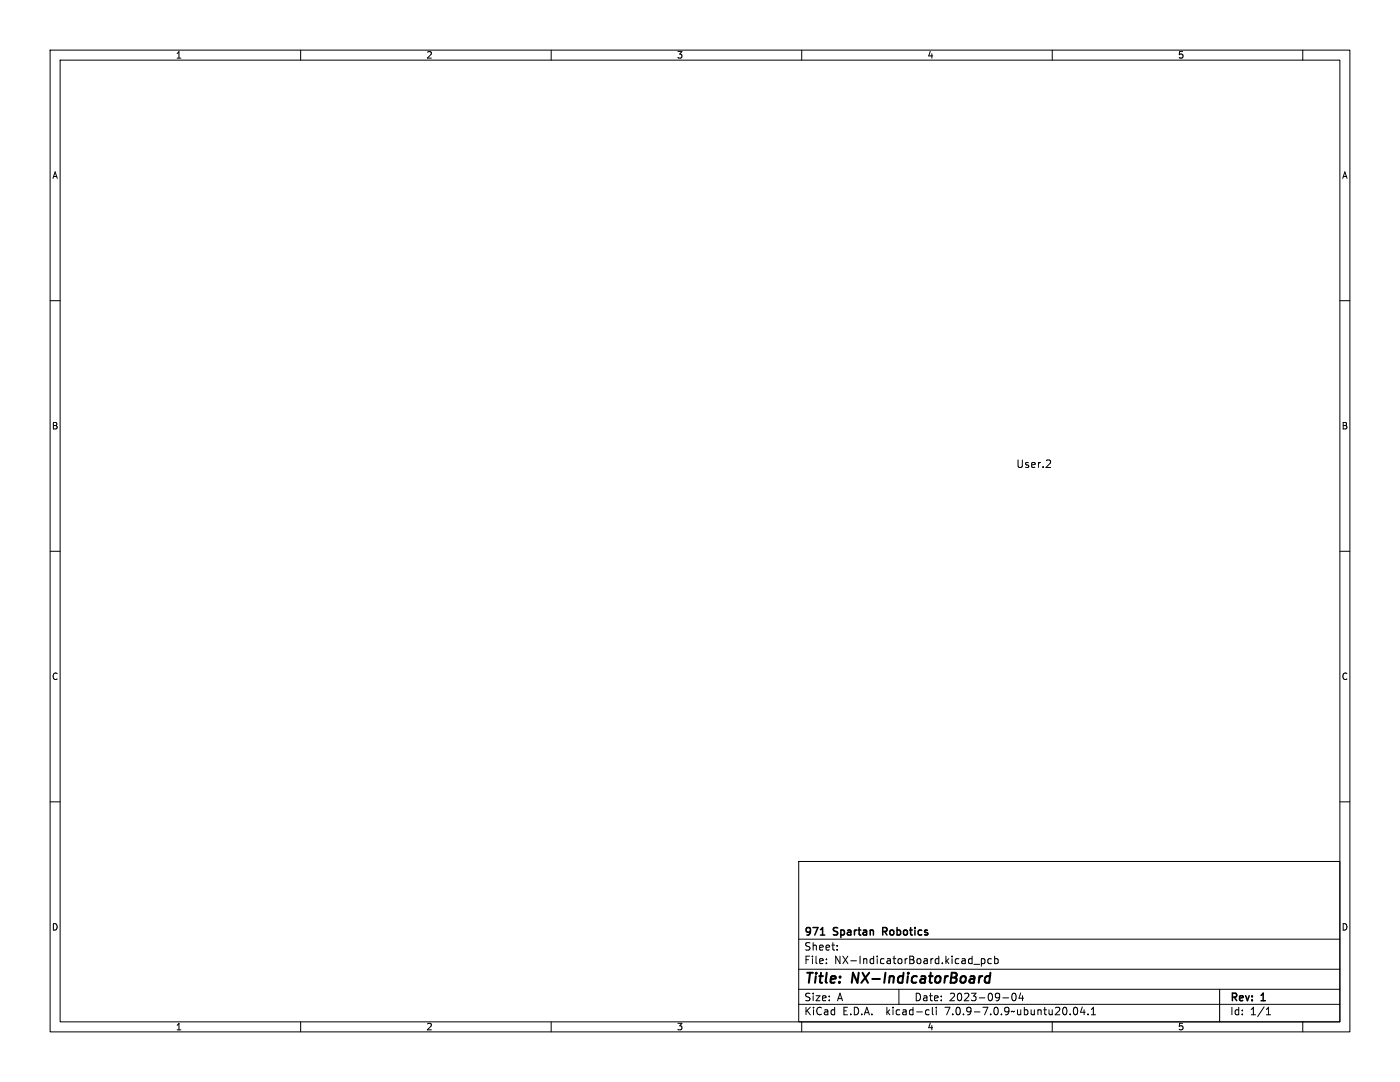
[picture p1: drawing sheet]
<svg xmlns="http://www.w3.org/2000/svg" width="279mm" height="216mm" viewBox="0 0 279 216" stroke-linecap="round" stroke-linejoin="round" font-family="sans-serif">
<defs><g id="words">
<g font-size="2.8">
<text x="160.4" y="196.8">Title:</text>
<text x="170.1" y="196.8">NX-IndicatorBoard</text>
</g>
<g font-size="2.1">
<text x="202.7" y="93.5">User.2</text>
<text x="160.4" y="189.9">Sheet:</text>
<text x="160.4" y="187.1">971</text>
<text x="166.4" y="187.1">Spartan</text>
<text x="176.8" y="187.1">Robotics</text>
<text x="160.4" y="192.6">File:</text>
<text x="166.5" y="192.6">NX-IndicatorBoard.kicad_pcb</text>
<text x="160.4" y="202.8">KiCad</text>
<text x="160.4" y="200">Size:</text>
<text x="167" y="200">A</text>
<text x="168.1" y="202.8">E.D.A.</text>
<text x="177" y="202.8">kicad-cli</text>
<text x="182.4" y="200">Date:</text>
<text x="188.9" y="202.8">7.0.9-7.0.9~ubuntu20.04.1</text>
<text x="189.4" y="200">2023-09-04</text>
<text x="245.4" y="200.2">Rev:</text>
<text x="245.4" y="202.8">Id:</text>
<text x="249.5" y="202.8">1/1</text>
<text x="251.8" y="200.2">1</text>
</g>
<g font-size="1.8">
<text x="35" y="11.9">1</text>
<text x="85" y="11.9">2</text>
<text x="135" y="11.9">3</text>
<text x="185" y="11.9">4</text>
<text x="235" y="11.9">5</text>
<text x="10.3" y="35.9">A</text>
<text x="267.7" y="35.9">A</text>
<text x="10.3" y="85.9">B</text>
<text x="267.7" y="85.9">B</text>
<text x="10.3" y="135.9">C</text>
<text x="267.7" y="135.9">C</text>
<text x="10.3" y="185.9">D</text>
<text x="267.7" y="185.9">D</text>
<text x="35" y="205.8">1</text>
<text x="85" y="205.8">2</text>
<text x="135" y="205.8">3</text>
<text x="185" y="205.8">4</text>
<text x="235" y="205.8">5</text>
</g>
</g></defs>
<g fill="none" stroke="#000" stroke-width=".2">
<path d="M10 10h259.4v195.9h-259.4zM12 12h255.4v191.9h-255.4zM60 10v2M110 10v2M160 10v2M210 10v2M260 10v2M10 60h2M267.4 60h2M209.4 91.8l.3 .3-.1 .3-.9 .9h1M10 110h2M267.4 110h2"/>
<path d="M10 160h2M267.4 160h2M159.4 171.9h108v32h-108zM159.4 197.4h108M159.4 193.4h108M159.4 187.4h108M164.9 192.1v.2M164.9 191.4v.1M167.1 189.4v.2M167.1 188.7v.1M179.4 197.4v3M194.4 192.4h1.1"/>
<path d="M195.9 191.3v1.5M195.9 191.4l.4-.1 .3 .3-.2 .6h-.5M197.9 191.4l-.5-.1-.3 .3 .2 .6h.6M198.5 191.4l.4-.1 .3 .3-.1 .6h-.6M198.5 190.8v1.5M200.1 199.1h1.2M202.1 198.3l.2-.1a.8 .8 0 0 1 .5 .7 .8 .8 0 0 1-.5 .8 1 1 0 0 1-.2-1.4zM203.7 198.1l-.3 1.1h.9M204.1 198.7v1M243.4 197.4v6.5M60 203.9v2M110 203.9v2"/>
<path d="M159.4 200.4h108M160 203.9v2M185 201.5l.4 .1M185.4 202.4l-.4 .1M186.1 201v1.3l.2 .2M186.9 201v.1M186.9 201.5v1M210 203.9v2M214.4 201.1l.2-.1a.8 .8 0 0 1 .5 .7 .8 .8 0 0 1-.5 .8 1 1 0 0 1-.2-1.4zM216 200.9l-.4 1.1h1M216.4 201.5v1M217.1 202.3v.2"/>
<path d="M217.8 202.5h.8M217.8 201.4l.4-.4v1.5M252.7 202.5h.9M252.7 201.4l.4-.4v1.5M260 203.9v2"/>
</g>
<path d="M195.9 194.8h.2M197.6 194.9a.66 .66 0 0 0-1 .3l-.1 .5 .2 .3h.7M197.7 194.1l-.3 2" fill="none" stroke="#000" stroke-width=".4"/>
<path d="M163.7 186.6h.9M176.2 185.9h.5M176.7 185.1h-.5v1.5" fill="none" stroke="#000" stroke-width=".3"/>
<use href="#words"/>
</svg>
